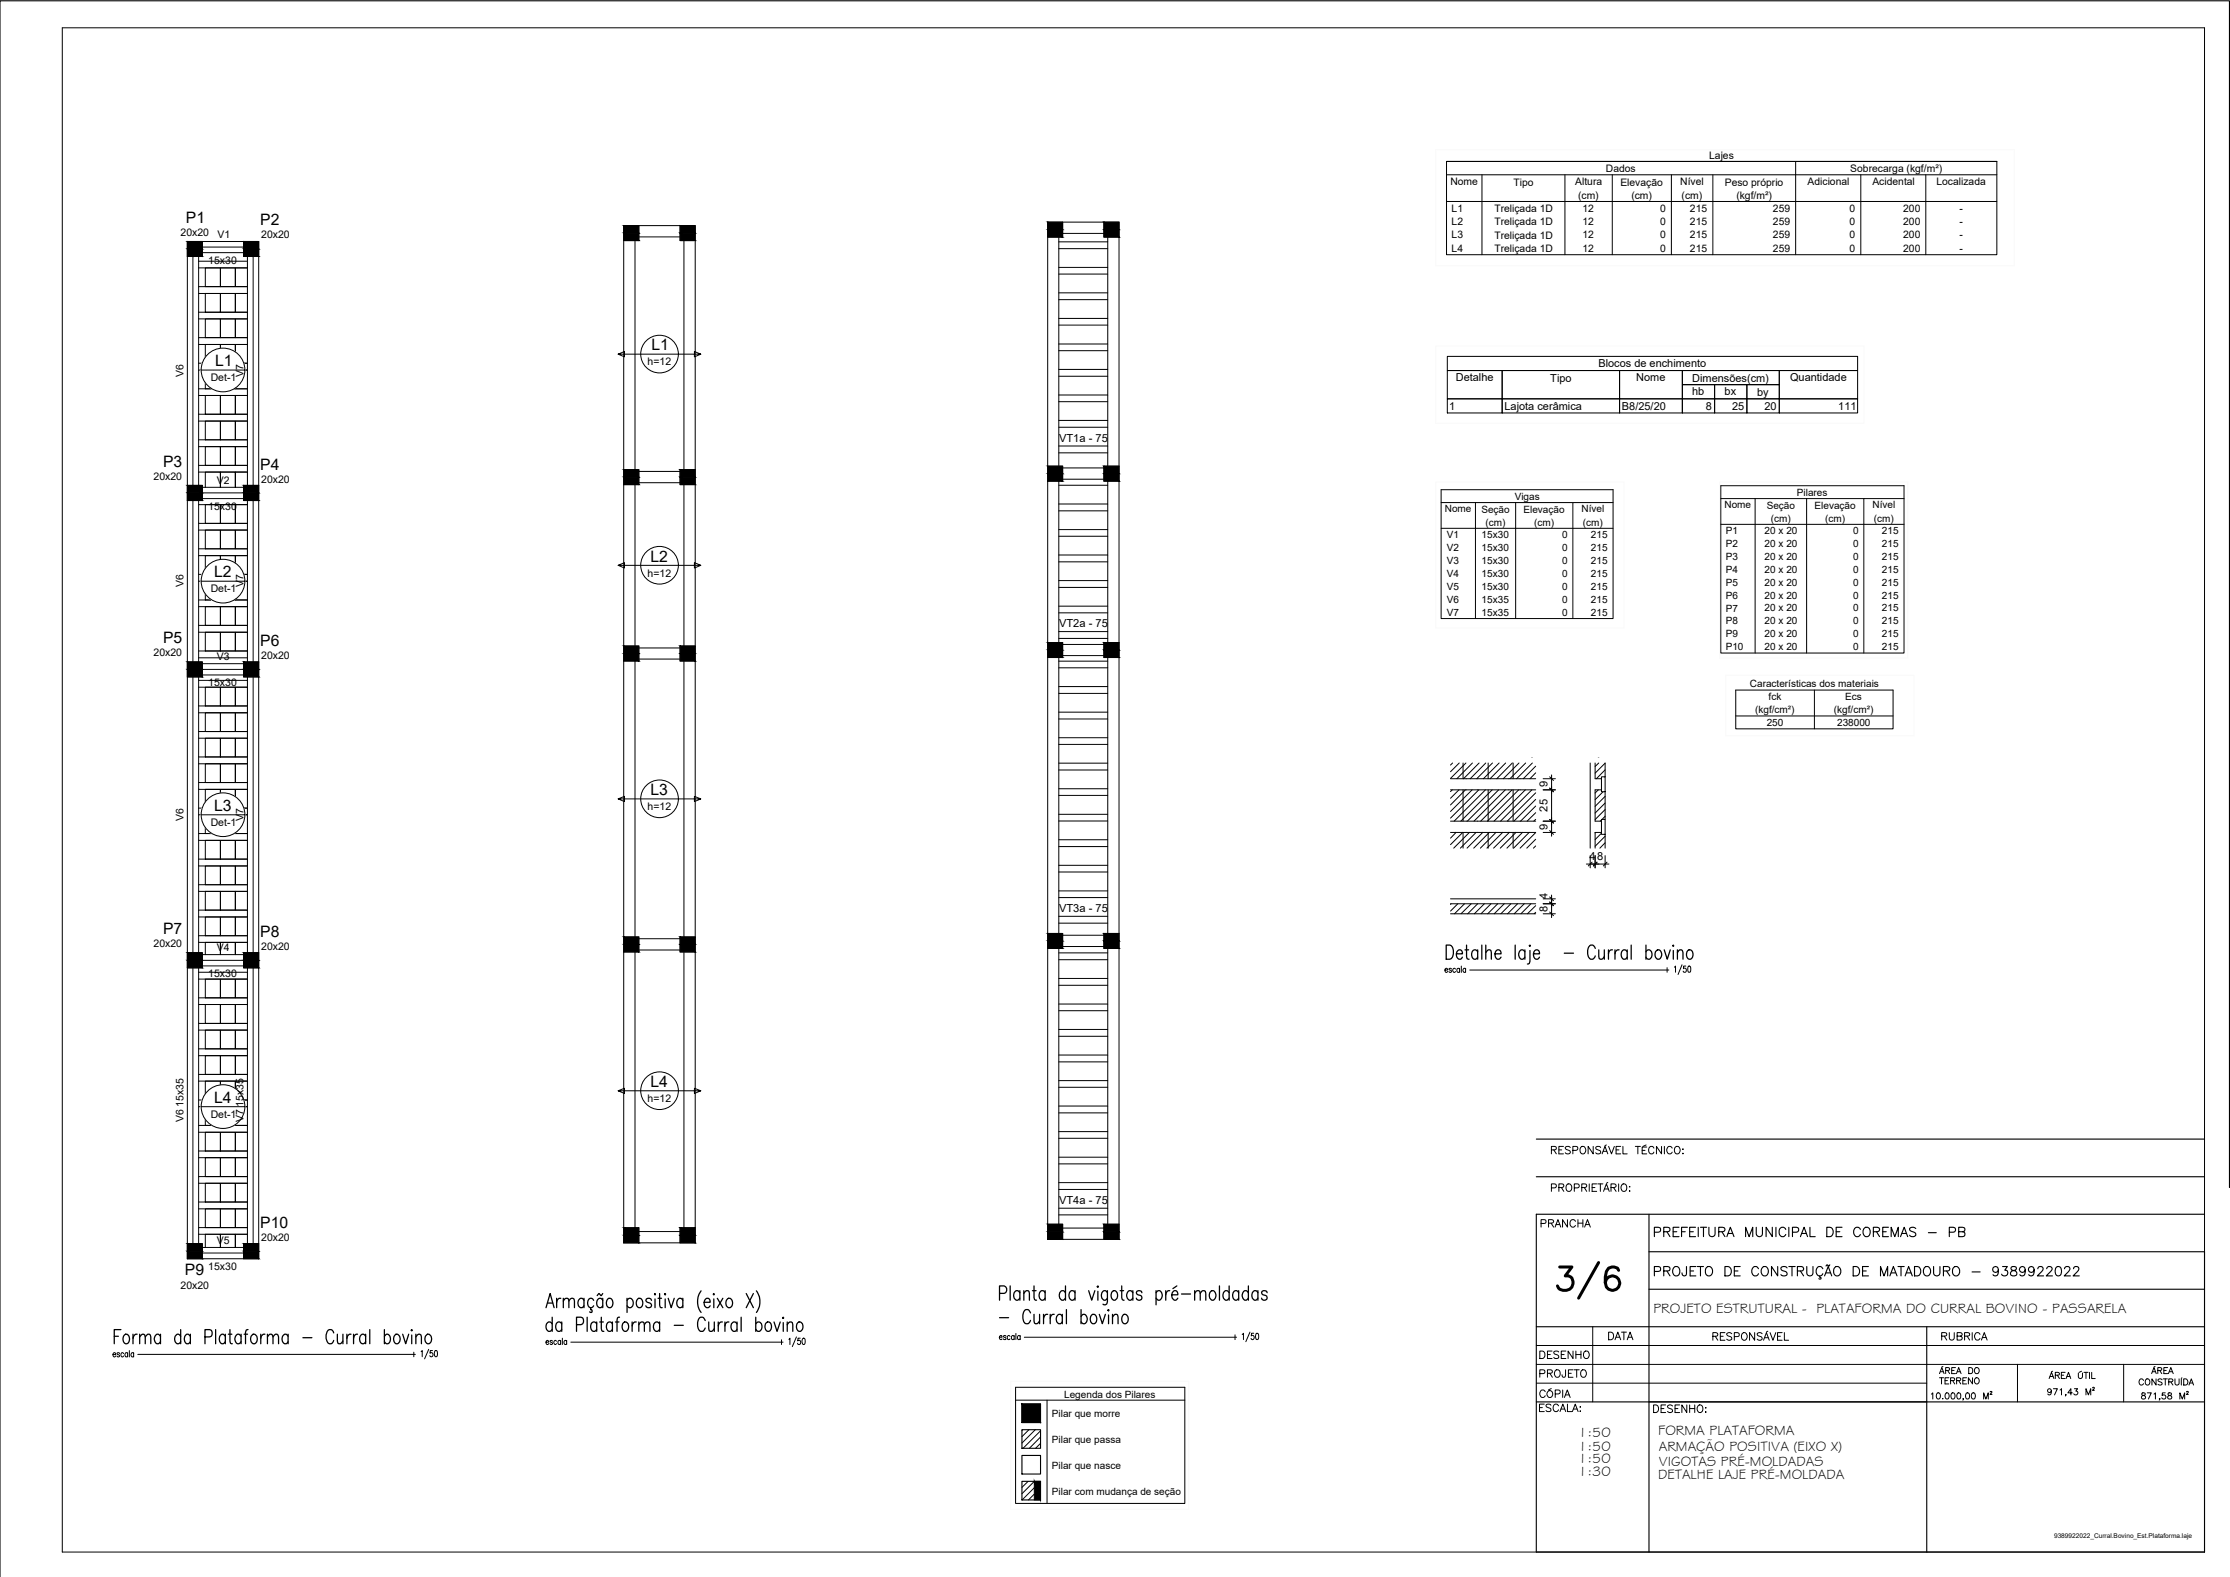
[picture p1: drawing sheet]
<svg xmlns="http://www.w3.org/2000/svg" width="594mm" height="420mm" viewBox="0 0 594 420" stroke-linecap="round" stroke-linejoin="round" font-family="sans-serif">
<defs><g id="words">
<text font-size="14.6" x="413.8" y="347.1">3/6</text>
<text font-size="5.7" x="439.6" y="330.6">PREFEITURA MUNICIPAL DE COREMAS - PB</text>
<g font-size="5.3">
<text x="516.1" y="358.4">RUBRICA</text>
<text x="408.9" y="368.3">PROJETO</text>
</g>
<g font-size="4.9">
<text x="409.2" y="328.1">PRANCHA</text>
<text x="427.2" y="358.1">DATA</text>
<text x="408.9" y="363">DESENHO</text>
<text x="439.2" y="377.5">DESENHO:</text>
</g>
<g font-size="4.2">
<text x="49.5" y="59.3">P1</text>
<text x="69.3" y="60.1">P2</text>
<text x="173.6" y="93.3">L1</text>
<text x="57.3" y="97.6">L1</text>
<text x="43.4" y="124.3">P3</text>
<text x="69.3" y="125.1">P4</text>
<text x="173.3" y="149.6">L2</text>
<text x="57" y="153.8">L2</text>
<text x="43.4" y="171.3">P5</text>
<text x="69.3" y="172">P6</text>
<text x="388" y="201">Detalhe 1 (esc. 1:30)</text>
<text x="173.3" y="211.8">L3</text>
<text x="57" y="216">L3</text>
<text x="43.4" y="248.8">P7</text>
<text x="69.3" y="249.6">P8</text>
<text x="57" y="293.8">L4</text>
<text x="173.3" y="289.6">L4</text>
<text x="69.3" y="327.1">P10</text>
<text x="49.3" y="339.8">P9</text>
</g>
<g font-size="3.7">
<text x="440.5" y="349.7">PROJETO ESTRUTURAL - PLATAFORMA DO CURRAL BOVINO - PASSARELA</text>
<text x="420.5" y="382.8">1:50</text>
<text x="441.7" y="382.3">FORMA PLATAFORMA</text>
<text x="420.5" y="386.5">1:50</text>
<text x="420.5" y="389.9">1:50</text>
<text x="441.9" y="386.6">ARMAÇÃO POSITIVA (EIXO X)</text>
<text x="420.5" y="393.4">1:30</text>
<text x="441.7" y="394">DETALHE LAJE PRÉ-MOLDADA</text>
<text x="441.9" y="390.5">VIGOTAS PRÉ-MOLDADAS</text>
</g>
<g font-size="3">
<text x="282.2" y="117.7">VT1a - 75</text>
<text x="282.2" y="167.2">VT2a - 75</text>
<text x="412.3" y="209.8" transform="rotate(-90 412.3 209.8)">9</text>
<text x="412.3" y="221.1" transform="rotate(-90 412.3 221.1)">9</text>
<text x="412.3" y="216.2" transform="rotate(-90 412.3 216.2)">25</text>
<text x="423.5" y="229.2">4</text>
<text x="425.5" y="229.1">8</text>
<text x="412.3" y="239.6" transform="rotate(-90 412.3 239.6)">4</text>
<text x="282.2" y="243">VT3a - 75</text>
<text x="412.3" y="243" transform="rotate(-90 412.3 243)">8</text>
<text x="282.2" y="320.8">VT4a - 75</text>
</g>
<g font-size="2.9">
<text x="387.8" y="101.6">Detalhe</text>
<text x="413" y="101.8">Tipo</text>
<text x="425.8" y="97.8">Blocos de enchimento</text>
<text x="435.9" y="101.6">Nome</text>
<text x="450.8" y="101.7">Dimensões(cm)</text>
<text x="476.9" y="101.5">Quantidade</text>
<text x="450.8" y="105.4">hb</text>
<text x="459.4" y="105.4">bx</text>
<text x="468.1" y="105.5">by</text>
<text x="386.1" y="109.2">1</text>
<text x="400.8" y="109.3">Lajota cerâmica</text>
<text x="432.1" y="109.1">B8/25/20</text>
<text x="454.4" y="109.1">8</text>
<text x="461.4" y="109.1">25</text>
<text x="470.1" y="109.1">20</text>
<text x="489.7" y="109.2">111</text>
</g>
<g font-size="2.8">
<text x="427.8" y="45.8">Dados</text>
<text x="455.3" y="42.3">Lajes</text>
<text x="492.9" y="45.8">Sobrecarga (kgf/m²)</text>
<text x="386.4" y="49.3">Nome</text>
<text x="403.2" y="49.4">Tipo</text>
<text x="419.7" y="49.3">Altura</text>
<text x="420.4" y="53">(cm)</text>
<text x="431.7" y="49.4">Elevação</text>
<text x="434.6" y="53">(cm)</text>
<text x="447.6" y="49.3">Nível</text>
<text x="448" y="53">(cm)</text>
<text x="459.5" y="49.4">Peso próprio</text>
<text x="462.6" y="53">(kgf/m²)</text>
<text x="481.5" y="49.3">Adicional</text>
<text x="498.8" y="49.3">Acidental</text>
<text x="515.9" y="49.3">Localizada</text>
<text x="386.7" y="56.4">L1</text>
<text x="386.7" y="60">L2</text>
<text x="398.1" y="56.6">Treliçada 1D</text>
<text x="421.6" y="56.4">12</text>
<text x="421.6" y="60">12</text>
<text x="442.3" y="56.4">0</text>
<text x="442.3" y="59.9">0</text>
<text x="450.2" y="56.4">215</text>
<text x="450.2" y="59.9">215</text>
<text x="472.3" y="56.4">259</text>
<text x="472.3" y="59.9">259</text>
<text x="492.7" y="56.4">0</text>
<text x="492.7" y="59.9">0</text>
<text x="507" y="56.4">200</text>
<text x="507" y="59.9">200</text>
<text x="522.1" y="56.4">-</text>
<text x="522.1" y="60">-</text>
<text x="48.1" y="62.8">20x20</text>
<text x="58" y="63.3">V1</text>
<text x="69.6" y="63.5">20x20</text>
<text x="386.7" y="63.5">L3</text>
<text x="398.1" y="60.1">Treliçada 1D</text>
<text x="398.1" y="63.6">Treliçada 1D</text>
<text x="421.6" y="63.5">12</text>
<text x="442.3" y="63.5">0</text>
<text x="450.2" y="63.5">215</text>
<text x="472.3" y="63.5">259</text>
<text x="492.7" y="63.5">0</text>
<text x="507" y="63.5">200</text>
<text x="522.1" y="63.5">-</text>
<text x="55.5" y="70.3">15x30</text>
<text x="386.7" y="67.1">L4</text>
<text x="398.1" y="67.2">Treliçada 1D</text>
<text x="421.6" y="67.1">12</text>
<text x="442.3" y="67.1">0</text>
<text x="450.2" y="67.1">215</text>
<text x="472.3" y="67.1">259</text>
<text x="492.7" y="67.1">0</text>
<text x="507" y="67.1">200</text>
<text x="522.1" y="67.1">-</text>
<text x="48.9" y="100.5" transform="rotate(-90 48.9 100.5)">V6</text>
<text x="56.1" y="101.6">Det-1</text>
<text x="64.9" y="100.5" transform="rotate(-90 64.9 100.5)">V7</text>
<text x="172.5" y="97.4">h=12</text>
<text x="40.9" y="127.8">20x20</text>
<text x="57.7" y="128.8">V2</text>
<text x="69.6" y="128.6">20x20</text>
<text x="55.5" y="135.8">15x30</text>
<text x="172.5" y="153.6">h=12</text>
<text x="48.9" y="156.5" transform="rotate(-90 48.9 156.5)">V6</text>
<text x="56.1" y="157.8">Det-1</text>
<text x="64.9" y="156.5" transform="rotate(-90 64.9 156.5)">V7</text>
<text x="40.9" y="174.8">20x20</text>
<text x="57.7" y="175.8">V3</text>
<text x="69.6" y="175.6">20x20</text>
<text x="55.5" y="182.8">15x30</text>
<text x="172.5" y="215.9">h=12</text>
<text x="48.9" y="218.7" transform="rotate(-90 48.9 218.7)">V6</text>
<text x="56.1" y="220">Det-1</text>
<text x="64.9" y="218.7" transform="rotate(-90 64.9 218.7)">V7</text>
<text x="40.9" y="252.3">20x20</text>
<text x="57.7" y="253.4">V4</text>
<text x="69.6" y="253.1">20x20</text>
<text x="55.5" y="260.3">15x30</text>
<text x="172.5" y="293.6">h=12</text>
<text x="48.9" y="298.9" transform="rotate(-90 48.9 298.9)">V6</text>
<text x="48.9" y="294.9" transform="rotate(-90 48.9 294.9)">15x35</text>
<text x="56.1" y="297.8">Det-1</text>
<text x="64.9" y="298.9" transform="rotate(-90 64.9 298.9)">V7</text>
<text x="64.9" y="294.9" transform="rotate(-90 64.9 294.9)">15x35</text>
<text x="57.7" y="331.3">V5</text>
<text x="69.6" y="330.6">20x20</text>
<text x="55.5" y="338.3">15x30</text>
<text x="48.1" y="343.3">20x20</text>
</g>
<g font-size="2.7">
<text x="384.9" y="136.5">Nome</text>
<text x="394.6" y="136.7">Seção</text>
<text x="403.5" y="133.2">Vigas</text>
<text x="405.8" y="136.7">Elevação</text>
<text x="421.3" y="136.5">Nível</text>
<text x="459.4" y="135.5">Nome</text>
<text x="470.7" y="135.6">Seção</text>
<text x="478.7" y="132">Pilares</text>
<text x="483.4" y="135.6">Elevação</text>
<text x="498.9" y="135.5">Nível</text>
<text x="385.4" y="143.4">V1</text>
<text x="394.7" y="143.4">15x30</text>
<text x="395.7" y="140.1">(cm)</text>
<text x="408.7" y="140.1">(cm)</text>
<text x="416.1" y="143.4">0</text>
<text x="421.7" y="140.1">(cm)</text>
<text x="423.8" y="143.4">215</text>
<text x="459.7" y="142.4">P1</text>
<text x="470.1" y="142.3">20 x 20</text>
<text x="471.7" y="139">(cm)</text>
<text x="486.2" y="139">(cm)</text>
<text x="493.6" y="142.3">0</text>
<text x="499.2" y="139">(cm)</text>
<text x="501.4" y="142.3">215</text>
<text x="385.4" y="146.9">V2</text>
<text x="394.7" y="146.9">15x30</text>
<text x="416.1" y="146.9">0</text>
<text x="423.8" y="146.9">215</text>
<text x="459.7" y="145.8">P2</text>
<text x="459.7" y="149.2">P3</text>
<text x="470.1" y="145.8">20 x 20</text>
<text x="470.1" y="149.2">20 x 20</text>
<text x="493.6" y="145.8">0</text>
<text x="493.6" y="149.2">0</text>
<text x="501.4" y="145.8">215</text>
<text x="501.4" y="149.2">215</text>
<text x="385.4" y="150.3">V3</text>
<text x="385.4" y="153.8">V4</text>
<text x="394.7" y="150.3">15x30</text>
<text x="394.7" y="153.7">15x30</text>
<text x="416.1" y="150.3">0</text>
<text x="416.1" y="153.7">0</text>
<text x="423.8" y="150.3">215</text>
<text x="423.8" y="153.7">215</text>
<text x="459.7" y="152.7">P4</text>
<text x="470.1" y="152.6">20 x 20</text>
<text x="493.6" y="152.6">0</text>
<text x="501.4" y="152.6">215</text>
<text x="385.4" y="157.1">V5</text>
<text x="385.4" y="160.6">V6</text>
<text x="394.7" y="157.1">15x30</text>
<text x="394.7" y="160.6">15x35</text>
<text x="416.1" y="157.1">0</text>
<text x="416.1" y="160.6">0</text>
<text x="423.8" y="157.1">215</text>
<text x="423.8" y="160.6">215</text>
<text x="459.7" y="156">P5</text>
<text x="459.7" y="159.5">P6</text>
<text x="470.1" y="156">20 x 20</text>
<text x="470.1" y="159.5">20 x 20</text>
<text x="493.6" y="156">0</text>
<text x="493.6" y="159.5">0</text>
<text x="501.4" y="156">215</text>
<text x="501.4" y="159.5">215</text>
<text x="385.4" y="164">V7</text>
<text x="394.7" y="164">15x35</text>
<text x="416.1" y="164">0</text>
<text x="423.8" y="164">215</text>
<text x="459.7" y="162.9">P7</text>
<text x="459.7" y="166.3">P8</text>
<text x="470.1" y="162.9">20 x 20</text>
<text x="470.1" y="166.3">20 x 20</text>
<text x="493.6" y="162.9">0</text>
<text x="493.6" y="166.3">0</text>
<text x="501.4" y="162.9">215</text>
<text x="501.4" y="166.3">215</text>
<text x="459.7" y="169.8">P9</text>
<text x="459.7" y="173.2">P10</text>
<text x="470.1" y="169.8">20 x 20</text>
<text x="470.1" y="173.2">20 x 20</text>
<text x="493.6" y="169.8">0</text>
<text x="493.6" y="173.2">0</text>
<text x="501.4" y="169.8">215</text>
<text x="501.4" y="173.2">215</text>
<text x="466.2" y="183">Características dos materiais</text>
<text x="467.6" y="190">(kgf/cm²)</text>
<text x="471.2" y="186.5">fck</text>
<text x="488.6" y="190">(kgf/cm²)</text>
<text x="491.6" y="186.5">Ecs</text>
<text x="470.7" y="193.4">250</text>
<text x="489.4" y="193.4">238000</text>
<text x="280.2" y="377.5">Pilar que morre</text>
<text x="283.5" y="372.4">Legenda dos Pilares</text>
<text x="280.2" y="384.4">Pilar que passa</text>
<text x="280.2" y="391.3">Pilar que nasce</text>
<text x="280.2" y="398.2">Pilar com mudança de seção</text>
</g>
<text font-size="1.7" x="547.2" y="409.7">9389922022_Curral.Bovino_Est.Plataforma.laje</text>
</g></defs>
<!-- layer: FO-Hachuras dos pilares -->
<g fill="#000" stroke="#000" stroke-width=".27">
<path d="M279.1 59.2l4 2v-2zM279.1 59.2l4 2h-4z"/>
<path d="M294.1 59.2l4 2v-2zM294.1 59.2l4 2h-4z"/>
<path d="M49.9 64.3l4 2v-2zM49.9 64.3l4 2h-4z"/>
<path d="M49.9 66.3l4 2v-2zM49.9 66.3l4 2h-4z"/>
<path d="M64.9 64.3l4 2v-2zM64.9 64.3l4 2h-4z"/>
<path d="M64.9 66.3l4 2v-2zM64.9 66.3l4 2h-4z"/>
<path d="M166.2 60.1l4 2v-2zM166.2 60.1l4 2h-4z"/>
<path d="M166.2 62.1l4 2v-2zM166.2 62.1l4 2h-4z"/>
<path d="M181.2 60.1l4 2v-2zM181.2 60.1l4 2h-4z"/>
<path d="M181.2 62.1l4 2v-2zM181.2 62.1l4 2h-4z"/>
<path d="M279.1 61.2l4 2v-2zM279.1 61.2l4 2h-4z"/>
<path d="M294.1 61.2l4 2v-2zM294.1 61.2l4 2h-4z"/>
<path d="M49.9 129.3l4 2v-2zM49.9 129.3l4 2h-4z"/>
<path d="M49.9 131.3l4 2.1v-2.1zM49.9 131.3l4 2.1h-4z"/>
<path d="M64.9 129.3l4 2v-2zM64.9 129.3l4 2h-4z"/>
<path d="M64.9 131.3l4 2.1v-2.1zM64.9 131.3l4 2.1h-4z"/>
<path d="M166.2 125.1l4 2v-2zM166.2 125.1l4 2h-4z"/>
<path d="M166.2 127.1l4 2v-2zM166.2 127.1l4 2h-4z"/>
<path d="M181.2 125.1l4 2v-2zM181.2 125.1l4 2h-4z"/>
<path d="M181.2 127.1l4 2v-2zM181.2 127.1l4 2h-4z"/>
<path d="M279.1 124.2l4 2v-2zM279.1 124.2l4 2h-4z"/>
<path d="M279.1 126.2l4 2v-2zM279.1 126.2l4 2h-4z"/>
<path d="M294.1 124.2l4 2v-2zM294.1 124.2l4 2h-4z"/>
<path d="M294.1 126.2l4 2v-2zM294.1 126.2l4 2h-4z"/>
<path d="M49.9 176.4l4 2v-2zM49.9 176.4l4 2h-4z"/>
<path d="M49.9 178.4l4 1.9v-1.9zM49.9 178.4l4 1.9h-4z"/>
<path d="M64.9 176.4l4 2v-2zM64.9 176.4l4 2h-4z"/>
<path d="M64.9 178.4l4 1.9v-1.9zM64.9 178.4l4 1.9h-4z"/>
<path d="M166.2 172.1l4 2v-2zM166.2 172.1l4 2h-4z"/>
<path d="M166.2 174.1l4 2v-2zM166.2 174.1l4 2h-4z"/>
<path d="M181.2 172.1l4 2v-2zM181.2 172.1l4 2h-4z"/>
<path d="M181.2 174.1l4 2v-2zM181.2 174.1l4 2h-4z"/>
<path d="M279.1 171.2l4 2v-2zM279.1 171.2l4 2h-4z"/>
<path d="M279.1 173.2l4 2v-2zM279.1 173.2l4 2h-4z"/>
<path d="M294.1 171.2l4 2v-2zM294.1 171.2l4 2h-4z"/>
<path d="M294.1 173.2l4 2v-2zM294.1 173.2l4 2h-4z"/>
<path d="M49.9 253.8l4 2.1v-2.1zM49.9 253.8l4 2.1h-4z"/>
<path d="M49.9 255.9l4 2v-2zM49.9 255.9l4 2h-4z"/>
<path d="M64.9 253.8l4 2.1v-2.1zM64.9 253.8l4 2.1h-4z"/>
<path d="M64.9 255.9l4 2v-2zM64.9 255.9l4 2h-4z"/>
<path d="M166.2 249.6l4 2v-2zM166.2 249.6l4 2h-4z"/>
<path d="M166.2 251.6l4 2v-2zM166.2 251.6l4 2h-4z"/>
<path d="M181.2 249.6l4 2v-2zM181.2 249.6l4 2h-4z"/>
<path d="M181.2 251.6l4 2v-2zM181.2 251.6l4 2h-4z"/>
<path d="M279.1 248.7l4 2v-2zM279.1 248.7l4 2h-4z"/>
<path d="M279.1 250.7l4 2v-2zM279.1 250.7l4 2h-4z"/>
<path d="M294.1 248.7l4 2v-2zM294.1 248.7l4 2h-4z"/>
<path d="M294.1 250.7l4 2v-2zM294.1 250.7l4 2h-4z"/>
<path d="M49.9 331.3l4 2.1v-2.1zM49.9 331.3l4 2.1h-4z"/>
<path d="M49.9 333.4l4 2v-2zM49.9 333.4l4 2h-4z"/>
<path d="M64.9 331.3l4 2.1v-2.1zM64.9 331.3l4 2.1h-4z"/>
<path d="M64.9 333.4l4 2v-2zM64.9 333.4l4 2h-4z"/>
<path d="M166.2 327.1l4 2v-2zM166.2 327.1l4 2h-4z"/>
<path d="M166.2 329.1l4 2v-2zM166.2 329.1l4 2h-4z"/>
<path d="M181.2 327.1l4 2v-2zM181.2 327.1l4 2h-4z"/>
<path d="M181.2 329.1l4 2v-2zM181.2 329.1l4 2h-4z"/>
<path d="M279.1 326.2l4 2v-2zM279.1 326.2l4 2h-4z"/>
<path d="M279.1 328.2l4 2v-2zM279.1 328.2l4 2h-4z"/>
<path d="M294.1 326.2l4 2v-2zM294.1 326.2l4 2h-4z"/>
<path d="M294.1 328.2l4 2v-2zM294.1 328.2l4 2h-4z"/>
<path d="M272.2 374.1l5 4.9v-4.9zM272.2 374.1l5 4.9h-5z"/>
<path d="M275.5 394.7l1.7 4.9v-4.9zM275.5 394.7l1.7 4.9h-1.7z"/>
</g>
<!-- layer: FO-Eixos -->
<g fill="none" stroke="#000" stroke-width=".27">
<path d="M51.4 68.3v61M53.9 65.8h11M54.7 78.2h4v5h-4zM54.7 71.4h4v5h-4zM58.7 78.2h4v5h-4zM58.7 71.4h4v5h-4zM65.9 78.2h-3.2v5h3.2M65.9 71.4h-3.2v5h3.2M67.4 68.3v61M54.7 98.6h4v5h-4zM54.7 91.8h4v5h-4zM54.7 85h4v5h-4z"/>
<path d="M58.7 98.6h4v5h-4zM58.7 91.8h4v5h-4zM58.7 85h4v5h-4zM65.9 98.6h-3.2v5h3.2M65.9 91.8h-3.2v5h3.2M65.9 85h-3.2v5h3.2M54.7 119h4v5h-4zM54.7 112.2h4v5h-4zM54.7 105.4h4v5h-4zM58.7 119h4v5h-4zM58.7 112.2h4v5h-4zM58.7 105.4h4v5h-4z"/>
<path d="M65.9 119h-3.2v5h3.2M65.9 112.2h-3.2v5h3.2M65.9 105.4h-3.2v5h3.2M51.4 133.4v43M53.9 131.3h11M54.7 134.5h4v4.9h-4zM58.7 134.5h4v4.9h-4zM65.9 134.5h-3.2v4.9h3.2M65.9 125.8h-3.2v4v-4h-4v4v-4h-4v4M67.4 133.4v43M54.7 154.9h4v5h-4zM54.7 148h4v5h-4z"/>
<path d="M54.7 141.2h4v5h-4zM58.7 154.9h4v5h-4zM58.7 148h4v5h-4zM58.7 141.2h4v5h-4zM65.9 154.9h-3.2v5h3.2M65.9 148h-3.2v5h3.2M65.9 141.2h-3.2v5h3.2M53.9 178.4h11M54.7 168.4h4v5h-4zM54.7 161.6h4v5h-4zM58.7 168.4h4v5h-4zM58.7 161.6h4v5h-4z"/>
<path d="M65.9 168.4h-3.2v5h3.2M65.9 161.6h-3.2v5h3.2M51.4 180.3v73.5M54.7 196.7h4v5h-4zM54.7 189.9h4v5h-4zM54.7 183.1h4v5h-4zM58.7 196.7h4v5h-4zM58.7 189.9h4v5h-4zM58.7 183.1h4v5h-4zM65.9 196.7h-3.2v5h3.2M65.9 189.9h-3.2v5h3.2M65.9 183.1h-3.2v5h3.2"/>
<path d="M67.4 180.3v73.5M54.7 217.1h4v5h-4zM54.7 210.3h4v5h-4zM54.7 203.5h4v5h-4zM58.7 217.1h4v5h-4zM58.7 210.3h4v5h-4zM58.7 203.5h4v5h-4zM65.9 217.1h-3.2v5h3.2M65.9 210.3h-3.2v5h3.2M65.9 203.5h-3.2v5h3.2M389.8 203.3v4.2M389.8 210.4v8.4"/>
<path d="M396.5 203.3v4.2M396.5 210.4v8.4M403.1 203.3v4.2M403.1 210.4v8.4M54.7 237.5h4v5h-4zM54.7 230.7h4v5h-4zM54.7 223.9h4v5h-4zM58.7 237.5h4v5h-4zM58.7 230.7h4v5h-4zM58.7 223.9h4v5h-4zM65.9 237.5h-3.2v5h3.2M65.9 230.7h-3.2v5h3.2"/>
<path d="M65.9 223.9h-3.2v5h3.2M389.8 221.8v4.2M396.5 221.8v4.2M403.1 221.8v4.2M51.4 257.9v73.4M53.9 255.9h11M54.7 244.3h4v5h-4zM58.7 244.3h4v5h-4zM65.9 251.1h-3.2v3.2v-3.2h-4v3.2v-3.2h-4v3.2M65.9 244.3h-3.2v5h3.2M67.4 257.9v73.4M54.7 274.4h4v5h-4z"/>
<path d="M54.7 267.6h4v5.1h-4zM54.7 260.9h4v5h-4zM58.7 274.4h4v5h-4zM58.7 267.6h4v5.1h-4zM58.7 260.9h4v5h-4zM65.9 274.4h-3.2v5h3.2M65.9 267.6h-3.2v5.1h3.2M65.9 260.9h-3.2v5h3.2M54.7 294.9h4v4.9h-4zM54.7 288h4v5.1h-4zM54.7 281.3h4v5h-4zM58.7 294.9h4v4.9h-4z"/>
<path d="M58.7 288h4v5.1h-4zM58.7 281.3h4v5h-4zM65.9 294.9h-3.2v4.9h3.2M65.9 288h-3.2v5.1h3.2M65.9 281.3h-3.2v5h3.2M54.7 315.3h4v5h-4zM54.7 308.4h4v5.1h-4zM54.7 301.7h4v5h-4zM58.7 315.3h4v5h-4zM58.7 308.4h4v5.1h-4zM58.7 301.7h4v5h-4zM65.9 315.3h-3.2v5h3.2"/>
<path d="M65.9 308.4h-3.2v5.1h3.2M65.9 301.7h-3.2v5h3.2M53.9 333.8h11M54.7 322.1h4v5h-4zM58.7 322.1h4v5h-4zM65.9 328.8h-3.2v3.6v-3.6h-4v3.6v-3.6h-4v3.6M65.9 322.1h-3.2v5h3.2"/>
</g>
<!-- layer: FO-Hachuras das lajes -->
<g fill="none" stroke="#000" stroke-width=".27">
<path d="M52.9 78.2h13M52.9 76.4h13M52.9 71.4h13M52.9 69.6h13M282.1 79.8h13M282.1 78h13M282.1 73h13M282.1 71.2h13M282.1 66.3h13M282.1 64.4h13M52.9 98.6h13M52.9 96.8h13"/>
<path d="M52.9 91.8h13M52.9 90h13M52.9 85h13M52.9 83.2h13M282.1 98.4h13M282.1 93.4h13M282.1 91.7h13M282.1 86.6h13M282.1 84.8h13M52.9 119h13M52.9 117.2h13M52.9 112.2h13"/>
<path d="M52.9 110.4h13M52.9 105.4h13M52.9 103.6h13M282.1 118.8h13M282.1 113.8h13M282.1 112h13M282.1 107h13M282.1 105.2h13M282.1 100.2h13M52.9 139.4h13M52.9 134.5h13M52.9 125.8h13"/>
<path d="M52.9 124h13M282.1 120.7h13M282.1 136.1h13M282.1 134.3h13M282.1 129.3h13M52.9 159.9h13M52.9 154.9h13M52.9 153h13M52.9 148h13M52.9 146.2h13M52.9 141.2h13M282.1 156.5h13"/>
<path d="M282.1 154.7h13M282.1 149.7h13M282.1 147.9h13M282.1 142.9h13M282.1 141.1h13M52.9 175.3h13M52.9 173.4h13M52.9 168.4h13M52.9 166.6h13M52.9 161.6h13M282.1 170.1h13M282.1 168.3h13"/>
<path d="M282.1 163.3h13M282.1 161.5h13M282.1 177.9h13M282.1 176.1h13M52.9 196.7h13M52.9 194.9h13M52.9 189.9h13M52.9 188.1h13M52.9 183.1h13M52.9 181.3h13M282.1 198.3h13M282.1 196.6h13"/>
<path d="M282.1 191.6h13M282.1 189.7h13M282.1 184.7h13M282.1 182.9h13M52.9 217.1h13M52.9 215.3h13M52.9 210.3h13M52.9 208.5h13M52.9 203.5h13M52.9 201.7h13M282.1 218.7h13M282.1 217h13"/>
<path d="M282.1 211.9h13M282.1 210.1h13M282.1 205.1h13M282.1 203.3h13M386.9 210.4l-.5 .5M387 203.3l-.6 .5M388.7 210.4l-2.3 2.3M388.7 203.3l-2.3 2.3M390.4 210.4l-4 4.1M390.5 203.3l-4.1 4.1M392.2 210.4l-5.8 5.8M392.3 203.3l-4.2 4.2"/>
<path d="M394 210.4l-7.6 7.6M394 203.3l-4.1 4.2M395.7 210.4l-8.3 8.4M395.8 203.3l-4.1 4.2M397.5 210.4l-8.3 8.4M397.6 203.3l-4.2 4.2M399.2 210.4l-8.3 8.4M399.4 203.3l-4.2 4.2M401 210.4l-8.3 8.4M401.1 203.3l-4.1 4.2M402.8 210.4l-8.3 8.4M402.9 203.3l-4.2 4.2"/>
<path d="M404.6 210.4l-8.4 8.4M404.7 203.3l-4.2 4.2M406.4 210.4l-8.4 8.4M406.4 203.3l-4.1 4.2M408.1 210.4l-8.3 8.4M408.2 203.3l-4.2 4.2M409.1 204.1l-3.3 3.4M409.1 205.9l-1.5 1.6M409.1 211.2l-7.6 7.6M409.1 213l-5.8 5.8M409.1 214.8l-4 4M409.1 216.5l-2.3 2.3"/>
<path d="M409.1 218.3l-.5 .5M425.8 210.4l-.9 .9M425.9 203.3l-1 .9M426.6 218.5l-.3 .3M427.1 210.9l-2.2 2.2M427.6 203.3l-2.7 2.7M427.6 206.9l-.1 .1M427.6 212.2l-2.7 2.6M427.6 214l-2.7 2.6M427.6 215.7l-2.7 2.7M427.6 217.5l-.8 .8M427.6 205.1l-2.3 2.4"/>
<path d="M427.6 203.3v3.7M427.6 210.9v7.4M52.9 237.5h13M52.9 235.7h13M52.9 230.7h13M52.9 228.9h13M52.9 223.9h13M52.9 222.1h13M282.1 239.1h13M282.1 237.4h13M282.1 232.3h13M282.1 230.5h13"/>
<path d="M282.1 225.6h13M282.1 223.7h13M387.9 221.8l-1.5 1.5M389.7 221.8l-3.3 3.2M391.5 221.8l-4.2 4.2M393.2 221.8l-4.2 4.2M395 221.8l-4.2 4.2M396.7 221.8l-4.1 4.2M398.5 221.8l-4.1 4.2M400.3 221.8l-4.2 4.2M402.1 221.8l-4.2 4.2M403.9 221.8l-4.2 4.2"/>
<path d="M405.6 221.8l-4.2 4.2M407.4 221.8l-4.2 4.2M409.1 221.8l-4.1 4.2M409.1 223.6l-2.4 2.4M409.1 225.4l-.6 .6M425.1 221.8l-.2 .1M426.6 222l-1.7 1.7M427.6 222.8l-2.7 2.7M427.6 224.5l-1.4 1.5M427.6 222.3v3.7M52.9 259h13M52.9 251.1h13"/>
<path d="M52.9 249.3h13M52.9 244.3h13M52.9 242.5h13M282.1 246h13M282.1 244.1h13M282.1 255.7h13M282.1 253.9h13M386.4 243.5h22.7M386.6 240.8l-.2 .2M388.4 240.8l-2 1.9M390.1 240.8l-2.6 2.7M391.9 240.8l-2.7 2.7"/>
<path d="M393.7 240.8l-2.7 2.7M395.4 240.8l-2.6 2.7M397.2 240.8l-2.7 2.7M399 240.8l-2.7 2.7M400.7 240.8l-2.6 2.7M402.5 240.8l-2.7 2.7M404.3 240.8l-2.7 2.7M406.1 240.8l-2.7 2.7M407.8 240.8l-2.6 2.7M409.1 241.3l-2.2 2.2M409.1 243.1l-.4 .4M52.9 279.4h13"/>
<path d="M52.9 274.4h13M52.9 272.7h13M52.9 267.6h13M52.9 265.9h13M52.9 260.9h13M282.1 276.1h13M282.1 274.3h13M282.1 269.3h13M282.1 267.5h13M282.1 262.5h13M282.1 260.7h13M52.9 299.8h13"/>
<path d="M52.9 294.9h13M52.9 293.1h13M52.9 288h13M52.9 286.3h13M52.9 281.3h13M282.1 296.5h13M282.1 294.7h13M282.1 289.7h13M282.1 287.9h13M282.1 282.9h13M282.1 281.1h13M52.9 315.3h13"/>
<path d="M52.9 313.5h13M52.9 308.4h13M52.9 306.7h13M52.9 301.7h13M282.1 316.9h13M282.1 315.1h13M282.1 310.1h13M282.1 308.3h13M282.1 303.3h13M282.1 301.5h13M52.9 328.8h13M52.9 327.1h13"/>
<path d="M52.9 322.1h13M52.9 320.3h13M282.1 323.7h13M282.1 321.9h13"/>
</g>
<!-- layer: FO-Vigas -->
<g fill="none" stroke="#000" stroke-width=".27">
<path d="M283.1 59.2h11M49.9 68.3v61M52.9 68.3v61M53.9 67.3h11M53.9 64.3h11M65.9 68.3v61M68.9 68.3v61M166.2 64.1v61M169.2 64.1v61M170.2 63.1h11M170.2 60.1h11M182.2 64.1v61"/>
<path d="M185.2 64.1v61M279.1 63.2v61M282.1 63.2v61M283.1 62.2h11M295.1 63.2v61M298.1 63.2v61M49.9 133.4v43M52.9 133.4v43M53.9 132.8h11M53.9 129.8h11M65.9 133.4v43M68.9 133.4v43"/>
<path d="M166.2 129.1v43M169.2 129.1v43M170.2 128.6h11M170.2 125.6h11M182.2 129.1v43M185.2 129.1v43M279.1 128.2v43M282.1 128.2v43M283.1 127.7h11M283.1 124.7h11M295.1 128.2v43M298.1 128.2v43"/>
<path d="M53.9 179.8h11M53.9 176.8h11M166.2 176.1v73.5M169.2 176.1v73.5M170.2 175.6h11M170.2 172.6h11M182.2 176.1v73.5M185.2 176.1v73.5M279.1 175.2v73.5M282.1 175.2v73.5M283.1 174.7h11M283.1 171.7h11"/>
<path d="M295.1 175.2v73.5M298.1 175.2v73.5M49.9 180.3v73.5M52.9 180.3v73.5M65.9 180.3v73.5M68.9 180.3v73.5M49.9 257.9v73.4M52.9 257.9v73.4M53.9 257.3h11M53.9 254.3h11M65.9 257.9v73.4M68.9 257.9v73.4"/>
<path d="M166.2 253.6v73.5M169.2 253.6v73.5M170.2 253.1h11M170.2 250.1h11M182.2 253.6v73.5M185.2 253.6v73.5M279.1 252.7v73.5M282.1 252.7v73.5M283.1 252.2h11M283.1 249.2h11M295.1 252.7v73.5M298.1 252.7v73.5"/>
<path d="M53.9 335.4h11M53.9 332.4h11M170.2 331.1h11M170.2 328.1h11M283.1 330.2h11M283.1 327.2h11"/>
</g>
<!-- layer: FO-Pilares -->
<g fill="none" stroke="#000" stroke-width=".3">
<path d="M279.1 59.2h4v4h-4zM294.1 59.2h4v4h-4zM49.9 64.3h4v4h-4zM64.9 64.3h4v4h-4zM166.2 60.1h4v4h-4zM181.2 60.1h4v4h-4zM49.9 129.3h4v4.1h-4zM64.9 129.3h4v4.1h-4zM166.2 125.1h4v4h-4zM181.2 125.1h4v4h-4zM279.1 124.2h4v4h-4zM294.1 124.2h4v4h-4z"/>
<path d="M49.9 176.4h4v3.9h-4zM64.9 176.4h4v3.9h-4zM166.2 172.1h4v4h-4zM181.2 172.1h4v4h-4zM279.1 171.2h4v4h-4zM294.1 171.2h4v4h-4zM49.9 253.8h4v4.1h-4zM64.9 253.8h4v4.1h-4zM166.2 249.6h4v4h-4zM181.2 249.6h4v4h-4zM279.1 248.7h4v4h-4zM294.1 248.7h4v4h-4z"/>
<path d="M49.9 331.3h4v4.1h-4zM64.9 331.3h4v4.1h-4zM166.2 327.1h4v4h-4zM181.2 327.1h4v4h-4zM279.1 326.2h4v4h-4zM294.1 326.2h4v4h-4zM272.2 374.1h5v4.9h-5zM272.2 380.9h5v5h-5zM272.2 387.8h5v4.9h-5zM272.2 394.7h5v4.9h-5z"/>
</g>
<!-- layer: FO-Textos das lajes -->
<path d="M65.1 97.1l-5.7 1.5h5.8M65.1 153.3l-5.7 1.6h5.8M65.1 215.6l-5.7 1.5h5.8M65.1 293.3l-5.7 1.6h5.8" fill="none" stroke="#fff" stroke-width=".27"/>
<g fill="#fff" stroke="#fff" stroke-width=".27">
<path d="M59.4 98.6l5.7-1.5 .1 1.5z"/>
<path d="M59.4 154.9l5.7-1.6 .1 1.6z"/>
<path d="M59.4 217.1l5.7-1.5 .1 1.5z"/>
<path d="M59.4 294.9l5.7-1.6 .1 1.6z"/>
<path d="M53.6 98.6l.2 1.5 .6 1.4zM53.6 98.6l1.7 4.1-.9-1.2zM53.8 97.1l-.2 1.5 1.7 4.1zM53.8 97.1l2.7 6.5-1.2-.9zM54.4 95.7l-.6 1.4 2.7 6.5zM54.4 95.7l3.5 8.5-1.4-.6zM55.3 94.4l-.9 1.3 3.5 8.5zM55.3 94.4l4.1 10-1.5-.2zM55.3 94.4l4.1 10-2.9-10.9zM56.5 93.5l4.4 10.7-1.5 .2zM56.5 93.5l4.4 10.7-3-11.2zM57.9 93l4.4 10.6-1.4 .6zM57.9 93l4.4 10.6-2.9-10.8zM59.4 92.8l4.1 9.9-1.2 .9zM59.4 92.8l4.1 9.9-2.6-9.7zM60.9 93l3.6 8.5-1 1.2zM60.9 93l3.6 8.5-2.2-8zM62.3 93.5l2.8 6.6-.6 1.4zM62.3 93.5l2.8 6.6-1.6-5.7zM63.5 94.4l1.7 4.2-.1 1.5zM63.5 94.4l1.7 4.2-.7-2.9zM59.4 98.6h5.8l-.7-2.9zM59.4 98.6l5.7-1.5-.6-1.4z"/>
<path d="M53.6 154.9l.2 1.4 .6 1.4zM53.6 154.9l1.7 4.1-.9-1.3zM53.8 153.3l-.2 1.6 1.7 4.1zM53.8 153.3l2.7 6.6-1.2-.9zM54.4 151.9l-.6 1.4 2.7 6.6zM54.4 151.9l3.5 8.6-1.4-.6zM55.3 150.7l-.9 1.2 3.5 8.6zM55.3 150.7l4.1 10-1.5-.2zM55.3 150.7l4.1 10-2.9-10.9zM56.5 149.8l4.4 10.7-1.5 .2zM56.5 149.8l4.4 10.7-3-11.3zM57.9 149.2l4.4 10.7-1.4 .6zM57.9 149.2l4.4 10.7-2.9-10.9zM59.4 149l4.1 10-1.2 .9zM59.4 149l4.1 10-2.6-9.8zM60.9 149.2l3.6 8.5-1 1.3zM60.9 149.2l3.6 8.5-2.2-7.9zM62.3 149.8l2.8 6.5-.6 1.4zM62.3 149.8l2.8 6.5-1.6-5.6zM63.5 150.7l1.7 4.2-.1 1.4zM63.5 150.7l1.7 4.2-.7-3zM59.4 154.9h5.8l-.7-3zM59.4 154.9l5.7-1.6-.6-1.4z"/>
<path d="M53.6 217.1l.2 1.5 .6 1.4zM53.6 217.1l1.7 4.1-.9-1.2zM53.8 215.6l-.2 1.5 1.7 4.1zM53.8 215.6l2.7 6.6-1.2-1zM54.4 214.2l-.6 1.4 2.7 6.6zM54.4 214.2l3.5 8.5-1.4-.5zM55.3 213l-.9 1.2 3.5 8.5zM55.3 213l4.1 9.9-1.5-.2zM55.3 213l4.1 9.9-2.9-10.9zM56.5 212l4.4 10.7-1.5 .2zM56.5 212l4.4 10.7-3-11.2zM57.9 211.5l4.4 10.7-1.4 .5zM57.9 211.5l4.4 10.7-2.9-11zM59.4 211.2l4.1 10-1.2 1zM59.4 211.2l4.1 10-2.6-9.7zM60.9 211.5l3.6 8.5-1 1.2zM60.9 211.5l3.6 8.5-2.2-8zM62.3 212l2.8 6.6-.6 1.4zM62.3 212l2.8 6.6-1.6-5.6zM63.5 213l1.7 4.1-.1 1.5zM63.5 213l1.7 4.1-.7-2.9zM59.4 217.1h5.8l-.7-2.9zM59.4 217.1l5.7-1.5-.6-1.4z"/>
<path d="M53.6 294.9l.2 1.5 .6 1.4zM53.6 294.9l1.7 4.1-.9-1.2zM53.8 293.3l-.2 1.6 1.7 4.1zM53.8 293.3l2.7 6.6-1.2-.9zM54.4 291.9l-.6 1.4 2.7 6.6zM54.4 291.9l3.5 8.6-1.4-.6zM55.3 290.7l-.9 1.2 3.5 8.6zM55.3 290.7l4.1 10-1.5-.2zM55.3 290.7l4.1 10-2.9-10.9zM56.5 289.8l4.4 10.7-1.5 .2zM56.5 289.8l4.4 10.7-3-11.3zM57.9 289.2l4.4 10.7-1.4 .6zM57.9 289.2l4.4 10.7-2.9-10.9zM59.4 289l4.1 10-1.2 .9zM59.4 289l4.1 10-2.6-9.8zM60.9 289.2l3.6 8.6-1 1.2zM60.9 289.2l3.6 8.6-2.2-8zM62.3 289.8l2.8 6.6-.6 1.4zM62.3 289.8l2.8 6.6-1.6-5.7zM63.5 290.7l1.7 4.2-.1 1.5zM63.5 290.7l1.7 4.2-.7-3zM59.4 294.9h5.8l-.7-3zM59.4 294.9l5.7-1.6-.6-1.4z"/>
</g>
<g fill="none" stroke="#000" stroke-width=".27">
<path d="M53.6 98.6h11.6M53.6 154.9h11.6M53.6 217.1h11.6M386.4 207.5h22.7M386.4 210.4h22.7M386.4 218.8h22.7M423.6 203.3v22.7M424.9 203.3v4.2h1.7M426.6 218.3h1v4h-1zM426.6 207h1v3.9h-1zM426.6 210.4h-1.7v8.4h1.7M386.4 221.8h22.7"/>
<path d="M386.4 239.5h22.7M426.6 221.8h-1.7v4.2M386.4 240.8h22.7M53.6 294.9h11.6"/>
<circle cx="59.4" cy="98.6" r="5.8"/>
<circle cx="59.4" cy="154.8" r="5.8"/>
<circle cx="59.4" cy="217.1" r="5.8"/>
<circle cx="59.4" cy="294.8" r="5.8"/>
</g>
<!-- layer: DT-Textos -->
<g fill="none" stroke="#000" stroke-width=".27">
<path d="M164.7 94.4l1.7-.8v1.5l-1.7-.7h22l-1.7-.8v1.5l1.7-.7M164.7 150.6l1.7-.7v1.4l-1.7-.7h22l-1.7-.7v1.4l1.7-.7M164.7 212.9l1.7-.7v1.4l-1.7-.7h22l-1.7-.7v1.4l1.7-.7M164.7 290.6l1.7-.7v1.4l-1.7-.7h22l-1.7-.7v1.4l1.7-.7"/>
<circle cx="175.7" cy="94.3" r="5"/>
<circle cx="175.7" cy="150.6" r="5"/>
<circle cx="175.7" cy="212.8" r="5"/>
<circle cx="175.7" cy="290.6" r="5"/>
</g>
<!-- layer: FO-Textos das vigas -->
<g fill="none" stroke="#000" stroke-width=".27">
<path d="M385.4 43v24.9h146.6v-24.9M385.4 46.6h146.6M385.4 53.7h146.6M394.8 46.6v21.3M416.9 46.6v21.3M429.5 46.6v21.3M445.3 46.6v21.3M456.3 46.6v21.3M478.4 43v24.9M495.7 46.6v21.3M513 46.6v21.3M532 43h-146.6h146.6"/>
<path d="M385.6 95h109.3v3.7h-109.3zM385.6 98.7h14.6v7.6h-14.6zM400.2 98.7h31.3v7.6h-31.3zM431.5 98.7h16.7v7.6h-16.7zM448.2 98.7h25.8v3.8h-25.8zM474 98.7h20.9v7.6h-20.9zM385.6 106.3h14.6v3.7h-14.6zM400.2 106.3h31.3v3.7h-31.3zM431.5 106.3h16.7v3.7h-16.7zM448.2 102.5h8.6v3.8h-8.6zM448.2 106.3h8.6v3.7h-8.6zM456.8 102.5h8.6v3.8h-8.6z"/>
<path d="M456.8 106.3h8.6v3.7h-8.6zM465.4 102.5h8.6v3.8h-8.6zM465.4 106.3h8.6v3.7h-8.6zM474 106.3h20.9v3.7h-20.9zM383.9 130.5h45.8v34.3h-45.8zM383.9 133.9h45.8M393.1 133.9v30.9M403.8 133.9v30.9M419 133.9v30.9M383.9 140.8h45.8M462.4 183.9h41.9v10.3h-41.9zM462.4 190.8h41.9"/>
<path d="M483.4 183.9v10.3M270.6 369.6h45v31h-45zM270.6 373h45M278.9 373v27.6"/>
</g>
<!-- layer: FO-Textos dos pilares -->
<path d="M458.4 129.4h48.8v44.6h-48.8zM458.4 132.8h48.8M458.4 139.7h48.8M467.6 132.8v41.2M481.3 132.8v41.2M496.5 132.8v41.2" fill="none" stroke="#000" stroke-width=".27"/>
<!-- layer: FO-Hachuras dos pilares -->
<path d="M272.5 380.9l-.3 .2M273.9 394.7l-1.7 1.6M274.1 380.9l-1.9 1.9M275.5 394.7l-3.3 3.3M275.5 396.4l-3.2 3.2M275.5 398.1l-1.5 1.5M275.8 380.9l-3.6 3.6M277.2 381.2l-4.7 4.7M277.2 382.9l-3 3M277.2 384.6l-1.3 1.3" fill="none" stroke="#000" stroke-width=".27"/>
<!-- layer: FO-Cotas -->
<g fill="none" stroke="#000" stroke-width=".27">
<path d="M411.1 210.4h3.3M411.1 207.5h3.3M411.1 218.8h3.3M413.3 206.5v16.3M411.1 221.8h3.3M411.1 239.5h3.3M413.3 238.5v6M422.6 230.2h6M423.6 228v3.2M424.9 228v3.2M427.6 228v3.2M411.1 240.8h3.3"/>
<path d="M411.1 243.5h3.3"/>
</g>
<!-- layer: 0 -->
<path d="M412.8 210l1.1 .9M412.8 207l1.1 .9M412.8 218.3l1.1 1M412.8 221.3l1.1 1M412.8 239l1.1 1M424.1 229.7l-1 1M425.4 229.7l-.9 1M428.1 229.7l-1 1M412.8 240.3l1.1 1M412.8 243l1.1 1M537.5 363.5v10M565.7 363.5v10" fill="none" stroke="#000" stroke-width=".27"/>
<!-- layer: A_Prancha -->
<path d="M593.9 316.4v-316.2h-593.9v420" fill="none" stroke="#000" stroke-width=".3"/>
<g fill="none" stroke="#000" stroke-width=".27">
<path d="M16.6 7.4h570.7v406.1h-570.7zM384.9 258.4h.8l-.2-.3a.48 .48 0 0 0-.6 .4 .48 .48 0 0 0 .6 .5l.2-.2M386.7 258.2l-.3-.2-.4 .2 .6 .4v.4l-.4 .1-.2-.3M387.7 258.2l-.1-.1a.49 .49 0 0 0-.6 .4 .49 .49 0 0 0 .6 .5l.1-.2M388.8 258.2l-.1-.1a.48 .48 0 0 0-.6 .4 .48 .48 0 0 0 .6 .5l.1-.2M388.8 258v1.1M389.3 257.4v1.7M390.4 258.2l-.1-.1a.48 .48 0 0 0-.6 .4 .48 .48 0 0 0 .6 .5l.1-.2M390.4 258v1.1M391.5 258.4h53.1M444.1 257.8v1.2M446.1 257.7l.3-.3v1.6"/>
<path d="M448.1 257l-1.1 2.6M449.1 257.4h-.6v.7a.47 .47 0 0 1 .7 .1 .47 .47 0 0 1-.1 .6 .47 .47 0 0 1-.7-.1M449.8 257.5l.2-.1a1.04 1.04 0 0 1 .1 1.6h-.3l-.1-.3zM34.5 359.8v1.7M114.2 359.5l-1.1 2.5M115.2 359.8h-.6v.8a.48 .48 0 0 1 .6 0 .48 .48 0 0 1 0 .7 .48 .48 0 0 1-.7-.1M115.9 359.9l.3-.1a1.04 1.04 0 0 1-.1 1.7l-.4-.7zM145.5 357.6h.7l-.2-.4a.48 .48 0 0 0-.6 .5 .48 .48 0 0 0 .6 .4l.2-.1M147.2 357.3l-.3-.2-.4 .2 .6 .5v.3l-.3 .1-.3-.2M148.3 357.3l-.2-.1a.48 .48 0 0 0-.6 .5 .48 .48 0 0 0 .6 .4l.2-.1M149.4 357.3l-.2-.1a.48 .48 0 0 0-.6 .5 .48 .48 0 0 0 .6 .4l.2-.1M149.4 357.1v1.1"/>
<path d="M149.8 356.5v1.7M151 357.3l-.2-.1a.48 .48 0 0 0-.6 .5 .48 .48 0 0 0 .6 .4l.2-.1M151 357.1v1.1M152.1 357.6h56.5M208.2 357v1.2M210.1 356.8l.3-.3v1.7M212.2 356.2l-1.1 2.6M213.2 356.5h-.6l-.1 .8a.51 .51 0 0 1 .7 0 .51 .51 0 0 1 0 .7 .51 .51 0 0 1-.7 .1v-.2M213.9 356.6l.1-.1a.99 .99 0 0 1 0 1.7l-.3-.7zM266.2 356.3h.8l-.1-.4a.51 .51 0 0 0-.7 .5 .51 .51 0 0 0 .7 .5l.1-.2M268 356.1l-.2-.3-.4 .1v.3l.5 .2 .1 .3-.2 .2-.5-.2M269.1 356.1a.47 .47 0 0 0-.7-.1 .47 .47 0 0 0 0 .7l.2 .2 .5-.2"/>
<path d="M270.2 356.1a.47 .47 0 0 0-.7-.1 .47 .47 0 0 0 0 .7l.2 .2 .5-.2M270.2 355.8v1.1M270.6 355.3v1.6M271.8 356.1a.47 .47 0 0 0-.7-.1 .47 .47 0 0 0 0 .7l.3 .2 .4-.2M271.8 355.8v1.1M272.9 356.3h56.5M329 355.6v1.3M330.9 355.6l.4-.4v1.7M333 354.9l-1.1 2.6M334 355.2h-.6l-.1 .7a.5 .5 0 0 1 .7 .1 .5 .5 0 0 1 0 .7 .5 .5 0 0 1-.7 0v-.1M334.6 355.3l.3-.1a.99 .99 0 0 1 0 1.7l-.3-.1-.1-.6zM30.1 360.9h.7l-.1-.4a.5 .5 0 0 0-.6 .5 .5 .5 0 0 0 .6 .4l.1-.1"/>
<path d="M31.8 360.6l-.2-.2-.4 .2 .6 .5v.3l-.4 .1-.2-.2M32.9 360.6l-.1-.1a.5 .5 0 0 0-.6 .5 .5 .5 0 0 0 .6 .4l.1-.1M34 360.6l-.1-.1a.5 .5 0 0 0-.6 .5 .5 .5 0 0 0 .6 .4l.1-.1M34 360.4v1.1M35.6 360.6l-.1-.1a.5 .5 0 0 0-.6 .5 .5 .5 0 0 0 .6 .4l.1-.1M35.6 360.4v1.1M36.7 360.8h74M110.2 360.3v1.2M112.2 360.1l.3-.3v1.7"/>
</g>
<g fill="none" stroke="#000" stroke-width=".34">
<path d="M385.3 251.8h.9a2.31 2.31 0 0 1 0 3.8h-.9zM388 254.1h1.6a.79 .79 0 0 0-.5-1 .79 .79 0 0 0-1 .5 1.27 1.27 0 0 0 1 2l.5-.6M390.3 253.1h.9M390.7 251.8v3l.1 .6 .6 .2M393.7 253.6a.78 .78 0 0 0-.8-.6 .78 .78 0 0 0-.7 .6 1.28 1.28 0 0 0 .9 2l.6-.6M393.7 253.1v2.5M394.8 251.8v3.8M395.8 253.8l.7-.7 .7 .1 .1 2.4M395.8 251.8v3.8M398.3 254.1h1.6a.79 .79 0 0 0-.5-1 .79 .79 0 0 0-1 .5 1.28 1.28 0 0 0 .9 2l.6-.6M403.6 251.8v3.8M406.2 253.6l-.5-.5a1.26 1.26 0 0 0-1.1 1.2 1.26 1.26 0 0 0 1.1 1.3l.5-.6"/>
<path d="M406.2 253.1v2.5M407.6 251.8v.3l-.2-.1zM407.6 253.2v2.9l-.2 .6-.5 .1M408.5 254.1h1.6a.79 .79 0 0 0-.4-1 .79 .79 0 0 0-1.1 .5 1.28 1.28 0 0 0 1 2l.5-.6M416.7 254h2.5M425 252.7a.96 .96 0 0 0-1.5-.7 2.62 2.62 0 0 0 .3 3.6 1.03 1.03 0 0 0 1.2-.9M425.9 253.1l.1 2.3 .7 .2 .7-.8M427.4 253.1v2.5M428.5 253.1v2.5M429.6 253.1l-.7 .1-.4 .9M430.2 253.1v2.5M431.3 253.1a.99 .99 0 0 0-1.1 1"/>
<path d="M433.5 253.6l-.6-.5h-.4a1.53 1.53 0 0 0 0 2.5h.4l.6-.6M433.5 253.1v2.5M434.6 251.8v3.8M438.5 253.6a.78 .78 0 0 1 .7-.6 .78 .78 0 0 1 .8 .6 1.28 1.28 0 0 1-1 2l-.5-.6M438.5 251.8v3.8M441.3 253.2l.3-.1a1.26 1.26 0 0 1 1.1 1.2 1.26 1.26 0 0 1-1.1 1.3 1.51 1.51 0 0 1-.3-2.4zM443.4 253.1l.8 2.5 .8-2.5M445.8 251.8v.3zM445.8 253.2v2.4M446.9 253.8l.6-.7 .7 .1 .2 2.4M446.9 253.1v2.5M449.7 253.2a.76 .76 0 0 1 1.2 .4 1.28 1.28 0 0 1-.9 2 1.55 1.55 0 0 1-.3-2.4z"/>
<path d="M30.4 356h1.1M32.2 354.2h-1.8v3.8M33.1 355.7l.3-.2a1.29 1.29 0 0 1 1.1 1.2 1.29 1.29 0 0 1-1.1 1.3 1.56 1.56 0 0 1-.3-2.3zM35.4 355.5v2.5M36.5 355.5a1.06 1.06 0 0 0-1.1 1.1M37.2 356.2l.7-.7 .7 .2 .1 2.3M37.2 355.5v2.5M38.7 356.2l.7-.7 .6 .2 .2 2.3M42.8 356l-.6-.5a1.34 1.34 0 0 0-1.1 .9 1.34 1.34 0 0 0 .4 1.4l.7 .2 .6-.5M42.8 355.5v2.5M48.1 356l-.5-.5a1.29 1.29 0 0 0-1.1 1.2 1.29 1.29 0 0 0 1.1 1.3l.5-.5M48.1 354.2v3.8"/>
<path d="M50.7 356l-.5-.5a1.34 1.34 0 0 0-1.2 .9 1.34 1.34 0 0 0 .5 1.4l.7 .2 .5-.5M50.7 355.5v2.5M54.6 356.2h1.2a1.02 1.02 0 0 0 .7-1 1.02 1.02 0 0 0-.7-1h-1.2v3.8M57.4 354.2v3.8M60 356l-.5-.5a1.29 1.29 0 0 0-1.1 1.2 1.29 1.29 0 0 0 1.1 1.3l.5-.5M60 355.5v2.5M60.8 355.5h1M61.3 354.2v3.1l.1 .5 .5 .2M64.2 356l-.5-.5a1.34 1.34 0 0 0-1.2 .9 1.34 1.34 0 0 0 .5 1.4l.7 .2 .5-.5M64.2 355.5v2.5M65 355.5h1M66.1 354.2l-.5 .2-.2 .6v3"/>
<path d="M67.2 355.7l.2-.2a1.31 1.31 0 0 1 1.2 .9 1.31 1.31 0 0 1-.5 1.4l-.2 .2a1.29 1.29 0 0 1-1.2-.9 1.29 1.29 0 0 1 .5-1.4zM69.5 355.5v2.5M70.6 355.5a1.06 1.06 0 0 0-1.1 1.1M71.2 356.2l.7-.7 .7 .2 .1 2.3M71.2 355.5v2.5M72.7 356.2l.7-.7 .6 .2 .2 2.3M76.8 356l-.6-.5a1.31 1.31 0 0 0-1.1 .9 1.31 1.31 0 0 0 .5 1.4l.6 .2 .6-.5M76.8 355.5v2.5M80.7 356.4h2.4M88.9 355.1a.93 .93 0 0 0-.9-.9 .93 .93 0 0 0-1 .9 2.44 2.44 0 0 0 .7 2.9 .96 .96 0 0 0 1.2-.9M89.9 355.5l.1 2.3 .7 .2 .7-.7M91.4 355.5v2.5"/>
<path d="M92.4 355.5v2.5M93.5 355.5a1.06 1.06 0 0 0-1.1 1.1M94.2 355.5v2.5M95.2 355.5a1 1 0 0 0-1 1.1M97.4 356l-.5-.5a1.29 1.29 0 0 0-1.1 1.2 1.29 1.29 0 0 0 1.1 1.3l.5-.5M97.4 355.5v2.5M98.5 354.2v3.8M102.4 356l.6-.5a1.29 1.29 0 0 1 1 1.2 1.29 1.29 0 0 1-1 1.3l-.6-.5M102.4 354.2v3.8M105.2 355.7l.3-.2a1.31 1.31 0 0 1 1.2 .9 1.31 1.31 0 0 1-.5 1.4l-.7 .2a1.6 1.6 0 0 1-.3-2.3zM107.3 355.5l.8 2.5 .8-2.5M109.7 354.2l.2 .2-.2 .2z"/>
<path d="M109.7 355.7v2.3M110.8 356.2l.7-.7 .6 .2 .2 2.3M110.8 355.5v2.5M113.6 355.7l.3-.2a1.31 1.31 0 0 1 1.1 .9 1.31 1.31 0 0 1-.4 1.4l-.3 .2a1.29 1.29 0 0 1-1.2-.9 1.29 1.29 0 0 1 .5-1.4zM145.5 348.4l1.1-3.8 1 3.8M145.9 347.2h1.3M147.1 352.7l-.5-.5a1.26 1.26 0 0 0-1.2 1.3 1.26 1.26 0 0 0 1.2 1.2l.5-.5M147.1 350.9v3.8M148.3 345.9v2.5M149.4 345.9a.99 .99 0 0 0-1.1 1.1M149.6 352.7a.78 .78 0 0 0-.7-.5 .78 .78 0 0 0-.7 .5 1.28 1.28 0 0 0 .9 2l.5-.5M149.6 352.2v2.5"/>
<path d="M150.1 346.6l.6-.7 .7 .2 .2 2.3M150.1 345.9v2.5M151.6 346.6l.6-.7 .7 .2 .1 2.3M153.6 352.9h1.2a1.05 1.05 0 0 0 .7-1 1.05 1.05 0 0 0-.7-1h-1.2v3.8M155.6 346.5l-.5-.6a1.26 1.26 0 0 0-1.1 1.3 1.26 1.26 0 0 0 1.1 1.2l.5-.5M155.6 345.9v2.5M156.4 350.9v3.8M157.4 348.4v.6l.3 .1v.4l-.1 .2-.5-.2M158.2 346.5l-.6-.6a1.31 1.31 0 0 0-1.1 .9 1.31 1.31 0 0 0 .4 1.4 .76 .76 0 0 0 1.3-.3M159 352.7a.78 .78 0 0 0-.8-.5 .78 .78 0 0 0-.7 .5 1.28 1.28 0 0 0 .9 2l.6-.5M159 352.2v2.5M159.8 352.2h.9"/>
<path d="M160.2 350.9v3.1l.1 .5 .6 .2M160.6 344.6l-.4 .6-.6-.6-.5 .6M160.6 346.5l-.5-.6a1.26 1.26 0 0 0-1.2 1.3 1.26 1.26 0 0 0 1.2 1.2l.5-.5M160.6 345.9v2.5M161.9 346.1l.3-.2a1.31 1.31 0 0 1 1.1 .9 1.31 1.31 0 0 1-.4 1.4 .76 .76 0 0 1-1.2-.3 1.79 1.79 0 0 1 .2-1.8zM163.2 352.7a.78 .78 0 0 0-.8-.5 .78 .78 0 0 0-.7 .5 1.28 1.28 0 0 0 .9 2l.6-.5M163.2 352.2v2.5M164 352.2h.9M165.1 350.9l-.6 .2-.1 .6v3M166.1 352.4l.3-.2a1.26 1.26 0 0 1 1.1 1.3 1.26 1.26 0 0 1-1.1 1.2 1.55 1.55 0 0 1-.3-2.3zM167 346.5l.6-.6a1.26 1.26 0 0 1 1.1 1.3 1.26 1.26 0 0 1-1.1 1.2l-.6-.5M167 345.9v3.8"/>
<path d="M168.4 352.2v2.5M169.5 352.2l-.7 .2-.4 .9M169.9 346.1l.3-.2a1.31 1.31 0 0 1 1.1 .9 1.31 1.31 0 0 1-.4 1.4 .76 .76 0 0 1-1.3-.3 1.79 1.79 0 0 1 .3-1.8zM170.2 352.9l.7-.7 .6 .2 .2 2.3M170.2 352.2v2.5M171.7 352.9l.6-.7 .7 .2 .1 2.3M173.6 346.5a.79 .79 0 0 0-.8-.6 .79 .79 0 0 0-.8 .6 1.73 1.73 0 0 0 1.4 .8l.2 .6a.81 .81 0 0 1-.8 .5 .81 .81 0 0 1-.8-.5M174.5 344.6v.4zM174.5 346.1v2.3M175.3 345.9h.9M175.7 344.6v3.1l.2 .5 .5 .2M175.7 352.7l-.5-.5a1.26 1.26 0 0 0-1.1 1.3 1.26 1.26 0 0 0 1.1 1.2l.5-.5"/>
<path d="M175.7 352.2v2.5M177.2 344.6v.4l-.2-.2zM177.2 346.1v2.3M178 345.9l.8 2.5 .8-2.5M179.6 353.1h2.4M181.9 346.5l-.5-.6a1.26 1.26 0 0 0-1.1 1.3 1.26 1.26 0 0 0 1.1 1.2l.5-.5M181.9 345.9v2.5M186.8 343.9a4.9 4.9 0 0 0 0 5.8M187.6 347h1.6a.77 .77 0 0 0-.3-.9 .77 .77 0 0 0-.9 0 1.34 1.34 0 0 0-.4 1.4 1.34 1.34 0 0 0 1.1 .9l.5-.5M187.9 351.8a.98 .98 0 0 0-1.5-.7 2.68 2.68 0 0 0 .2 3.6 1.03 1.03 0 0 0 1.3-.9M188.8 352.2l.1 2.3 .7 .2 .7-.7M190.2 344.6v.4z"/>
<path d="M190.2 346.1v2.3M190.3 352.2v2.5M191.1 345.9l1.5 2.5M191.3 352.2v2.5M192.4 352.2l-.6 .2-.5 .9M192.6 345.9l-1.5 2.5M193.1 352.2v2.5M193.8 346.1l.3-.2a1.26 1.26 0 0 1 1.1 1.3 1.26 1.26 0 0 1-1.1 1.2 1.51 1.51 0 0 1-.3-2.3zM194.2 352.2l-.7 .2-.4 .9M196.3 352.7l-.5-.5a1.26 1.26 0 0 0-1.1 1.3 1.26 1.26 0 0 0 1.1 1.2l.5-.5M196.3 352.2v2.5M197.4 350.9v3.8"/>
<path d="M198.8 344.6l1.9 3.8M200.7 344.6l-1.9 3.8M201.3 352.7l.6-.5a1.26 1.26 0 0 1 1.1 1.3 1.26 1.26 0 0 1-1.1 1.2l-.6-.5M201.3 350.9v3.8M201.5 343.9a4.9 4.9 0 0 1 0 5.8M204.2 352.4a.76 .76 0 0 1 1.2 .3 1.28 1.28 0 0 1-.9 2 1.55 1.55 0 0 1-.3-2.3zM206.2 352.2l.8 2.5 .9-2.5M208.5 351.1l.2-.2 .1 .2-.1 .2zM208.7 352.4v2.3M209.7 352.9l.7-.7 .7 .2 .1 2.3M209.7 352.2v2.5M212.6 352.4l.3-.2a1.26 1.26 0 0 1 1 1.3 1.26 1.26 0 0 1-1 1.2 1.55 1.55 0 0 1-.3-2.3z"/>
<path d="M266.3 344.6h1.2a1.05 1.05 0 0 0 .7-1 1.05 1.05 0 0 0-.7-1h-1.2v3.8M266.3 351.1h2.4M269.1 342.6v3.8M271.7 344.4l-.6-.5a1.29 1.29 0 0 0-1.1 .9 1.29 1.29 0 0 0 .5 1.4l.6 .2 .6-.5M271.7 343.9v2.5M272.8 344.6l.6-.7 .7 .1 .1 2.4M272.8 343.9v2.5M274.5 349.8a.98 .98 0 0 0-1.5-.7 2.68 2.68 0 0 0 .3 3.6 1.03 1.03 0 0 0 1.2-.9M275 343.9h1M275.5 342.6v3.1l.1 .5 .5 .2M275.5 350.2l.1 2.3 .7 .2 .6-.7M276.9 350.2v2.5"/>
<path d="M278 350.2v2.5M278.4 344.4l-.2-.4-.7-.1a1.37 1.37 0 0 0-.7 1.4 1.37 1.37 0 0 0 1.1 1.1l.5-.5M278.4 343.9v2.5M279.1 350.2a.99 .99 0 0 0-1.1 1M279.8 350.2v2.5M280.8 350.2a.94 .94 0 0 0-1 1M283 350.7l-.5-.5a1.26 1.26 0 0 0-1.1 1.2 1.26 1.26 0 0 0 1.1 1.3l.5-.5M283 350.2v2.5M283.8 344.4l-.5-.5a1.29 1.29 0 0 0-1.2 .9 1.29 1.29 0 0 0 .5 1.4l.7 .2 .5-.5M283.8 342.6v3.8M284.1 348.9v3.8M286.4 344.4l-.3-.4-.6-.1a1.37 1.37 0 0 0-.7 1.4 1.37 1.37 0 0 0 1 1.1l.6-.5"/>
<path d="M286.4 343.9v2.5M288 350.7l.5-.5a1.26 1.26 0 0 1 1.2 1.2 1.26 1.26 0 0 1-1.2 1.3l-.5-.5M288 348.9v3.8M290 343.9l.8 2.5 .9-2.5M290.8 350.4l.3-.2a1.31 1.31 0 0 1 1.1 .9 1.31 1.31 0 0 1-.4 1.4 .76 .76 0 0 1-1.2-.3 1.79 1.79 0 0 1 .2-1.8zM292.5 342.6v.4l-.2-.2zM292.5 344v2.4M292.9 350.2l.8 2.5 .8-2.5M295 343.9l-.1 3.4a.67 .67 0 0 1-1.1 .2M295 344.4l-.5-.5a1.29 1.29 0 0 0-1.1 1.2 1.29 1.29 0 0 0 1.1 1.3l.5-.5M295.3 348.9v.4l-.2-.2zM295.3 350.4v2.3"/>
<path d="M296.4 344l.3-.1a1.29 1.29 0 0 1 1 1.2 1.29 1.29 0 0 1-1 1.3 1.6 1.6 0 0 1-.3-2.4zM296.4 350.9l.7-.7 .6 .2 .2 2.3M296.4 350.2v2.5M298.4 343.9h.9M298.8 342.6v3.1l.2 .5 .5 .2M299.2 350.4l.3-.2a1.26 1.26 0 0 1 1.1 1.2 1.26 1.26 0 0 1-1.1 1.3 1.58 1.58 0 0 1-.3-2.3zM301.8 344.4l-.6-.5h-.4a1.52 1.52 0 0 0 0 2.5h.4l.6-.5M301.8 343.9v2.5M304.2 344.4a.76 .76 0 0 0-.7-.6 .76 .76 0 0 0-.8 .6l.4 .6 .7 .1a.72 .72 0 0 1 .3 1.1l-.8 .2-.4-.2-.2-.3M308 344.4l.5-.5h.4a1.52 1.52 0 0 1 0 2.5h-.4l-.5-.5M308 343.9v3.7M310.6 343.9v2.5"/>
<path d="M311.6 343.9a.99 .99 0 0 0-1 1.1M312.2 345h1.6v-.4a.72 .72 0 0 0-.4-.7 .72 .72 0 0 0-.8 .1 1.56 1.56 0 0 0 .2 2.4h.5l.5-.5M313.5 342.6l-1 .7M314.7 344.8h2.5M318.3 344.6l.6-.7 .7 .1 .1 2.4M318.3 343.9v2.5M319.7 344.6l.7-.7 .7 .1 .1 2.4M322.6 344l.7-.1a1.52 1.52 0 0 1 0 2.5 1.31 1.31 0 0 1-1.2-.9 1.31 1.31 0 0 1 .5-1.5zM324.9 342.6v3.8M327.4 344.4l-.5-.5a1.29 1.29 0 0 0-1.2 .9 1.29 1.29 0 0 0 .5 1.4l.7 .2 .5-.5M327.4 342.6v3.8M330 344.4l-.3-.4-.6-.1a1.37 1.37 0 0 0-.7 1.4 1.37 1.37 0 0 0 1 1.1l.6-.5"/>
<path d="M330 343.9v2.5M332.6 344.4l-.6-.5h-.4a1.52 1.52 0 0 0 0 2.5h.4l.6-.5M332.6 342.6v3.8M335.1 344.4l-.5-.5a1.29 1.29 0 0 0-1.2 .9 1.29 1.29 0 0 0 .5 1.4l.7 .2 .5-.5M335.1 343.9v2.5M337.6 344.4a.76 .76 0 0 0-.8-.6 .76 .76 0 0 0-.7 .6l.4 .6 .6 .1a.7 .7 0 0 1 .3 1.1l-.8 .2-.4-.2-.1-.3"/>
</g>
<!-- layer: 0 -->
<path d="M382.4 39.9h154.3v30.9h-154.3zM382.4 92.2h114.2v20.6h-114.2zM382.4 128.4h50.2v38.9h-50.2zM458.1 128.4h50.2v46.9h-50.2zM459.7 180h50.2v16h-50.2zM269.3 368h47.4v34.2h-47.4z" fill="none" stroke="#fafafa" stroke-width=".27"/>
<g fill="none" stroke="#000" stroke-width=".3">
<path d="M409.3 313.5h178M409.3 303.5h178M439.3 323.5v90M440.7 338.8h1.1l.5-.3v-.8l-.5-.3h-1.1v2.5M443.2 338.6l1.5-.1 .2-.3-.1-.5-.5-.3h-1.1v2.5M444.1 338.6l.8 1.3M446.1 337.6a1.14 1.14 0 0 1 1.3 .4 1.14 1.14 0 0 1 0 1.3 .91 .91 0 0 1-1.1 .6 .91 .91 0 0 1-.7-.9v-.6zM449.3 337.4l-.1 2.3-.4 .2-.4-.1-.3-.7M450.3 338.6h.9M451.8 337.4h-1.5v2.5h1.5M452.2 337.4h1.6M453 337.4v2.5"/>
<path d="M454.5 337.8l.3-.2a1.2 1.2 0 0 1 1.4 .5 1.2 1.2 0 0 1-.2 1.5l-.5 .3a1.27 1.27 0 0 1-1.2-.7 1.27 1.27 0 0 1 .2-1.4zM459.5 337.4h.9a1.33 1.33 0 0 1 .9 1.3 1.33 1.33 0 0 1-.9 1.2h-.9zM462 338.6h1M463.6 337.4h-1.6v2.5h1.6M468.5 338a.92 .92 0 0 0-1.1-.6 .92 .92 0 0 0-.7 1v.6a.91 .91 0 0 0 .7 .9 .91 .91 0 0 0 1.1-.6M469.6 337.6a1.2 1.2 0 0 1 1.5 .5 1.2 1.2 0 0 1-.3 1.5 .92 .92 0 0 1-1 .3 .92 .92 0 0 1-.6-.9v-.6zM473.6 337.4v2.5l-1.7-2.5v2.5M476.1 337.8a.92 .92 0 0 0-.9-.4 .92 .92 0 0 0-.8 .6l.2 .4 1.3 .5 .2 .7a1.12 1.12 0 0 1-1.7 0M476.5 337.4h1.7M477.4 337.4v2.5M478.8 338.6l1.5-.1 .2-.6-.2-.3-.4-.2h-1.1v2.5M479.6 338.6l.9 1.3"/>
<path d="M481.3 337.4v1.8a.83 .83 0 0 0 .9 .7 .83 .83 0 0 0 .8-.7v-1.8M484.8 339.9v.4h.2l.1 .4h-.6M485.6 338a.92 .92 0 0 0-1.1-.6 .92 .92 0 0 0-.7 1v.6a.91 .91 0 0 0 .8 .9 .91 .91 0 0 0 1-.6M486.1 339.9l.9-2.5 1 2.5M486.5 339.1h1.1M486.6 337.1l-.1 .2M486.6 337.1h.3M486.9 337.1l.1 .1M487 337.2h.4M487.5 337l-.2 .2M488.7 337.8l.2-.2a1.2 1.2 0 0 1 1.5 .5 1.2 1.2 0 0 1-.3 1.5l-.4 .3a1.27 1.27 0 0 1-1.2-.7 1.27 1.27 0 0 1 .2-1.4zM493.7 337.4h.8a1.33 1.33 0 0 1 .9 1.3 1.33 1.33 0 0 1-.9 1.2h-.8z"/>
<path d="M496.2 338.6h1M497.8 337.4h-1.6v2.5h1.6M501 339.9v-2.5l.9 2.5 1-2.5v2.5M503.5 339.9l.9-2.5 1 2.5M503.8 339.1h1.2M505.6 337.4h1.7M506.4 337.4v2.5M507.5 339.9l1-2.5 .9 2.5M507.9 339.1h1.2M510 337.4h.8a1.33 1.33 0 0 1 .9 1.3 1.33 1.33 0 0 1-.9 1.2h-.8zM512.9 337.6a1.2 1.2 0 0 1 1.4 .5 1.2 1.2 0 0 1-.2 1.5 .92 .92 0 0 1-1.1 .3 .92 .92 0 0 1-.6-.9v-.6zM515.1 337.4v1.8a.86 .86 0 0 0 .9 .7 .86 .86 0 0 0 .8-.7v-1.8"/>
<path d="M517.7 338.6h1.1a.6 .6 0 0 0 .6-.7l-.6-.5h-1.1v2.5M518.6 338.6l.8 1.3M520.4 337.8l.2-.2a1.2 1.2 0 0 1 1.4 .5 1.2 1.2 0 0 1-.2 1.5l-.5 .3a1.27 1.27 0 0 1-1.1-.7 1.27 1.27 0 0 1 .2-1.4zM525.4 338.9h2.1M532.4 338.3a.76 .76 0 0 1-1.1 .7 .76 .76 0 0 1-.3-1.2 .76 .76 0 0 1 1.3 0 2.22 2.22 0 0 1-.3 2 .78 .78 0 0 1-1.1-.2M533.5 337.4h1.3l-.7 1a.82 .82 0 0 1 .7 1.2 .82 .82 0 0 1-1.3 .2l-.3-.3M535.9 337.6a.52 .52 0 0 0 .2 .8 .93 .93 0 0 1 1 .3 .93 .93 0 0 1 .1 1l-.5 .2a.83 .83 0 0 1-1.1-.4 .98 .98 0 0 1 1.2-1.1 .51 .51 0 0 0 .2-.8zM539.5 338.3a.78 .78 0 0 1-1 .7 .78 .78 0 0 1-.4-1.2 .78 .78 0 0 1 1.3 0 2.22 2.22 0 0 1-.2 2 .76 .76 0 0 1-1.1-.2M541.9 338.3a.76 .76 0 0 1-1 .7 .76 .76 0 0 1-.3-1.2 .76 .76 0 0 1 1.2 0 2.22 2.22 0 0 1-.2 2 .78 .78 0 0 1-1.1-.2M542.9 338l.2-.4a.8 .8 0 0 1 1.1 .1v.7l-1.4 1.5h1.6M545.3 338l.4-.6a.79 .79 0 0 1 1 .5l-.4 .9-1.2 1.1h1.7M547.9 337.6a.8 .8 0 0 1 1.2 .3 1.59 1.59 0 0 1-.6 2h-.3a1.55 1.55 0 0 1-.3-2.3z"/>
<path d="M550 338v-.1a.8 .8 0 0 1 1.2-.3l.1 .1a.76 .76 0 0 1-.2 1.1l-1.2 1.1h1.7M552.4 338l.1-.3a.8 .8 0 0 1 1.2 0v.7l-1.4 1.5h1.6M587.3 323.5h-178v90h178v-80h-148M409.3 353.5h178M439.3 343.5h148M513.3 353.5v20h-104M439.3 373.5h148M513.3 373.5v40"/>
</g>
<g fill="none" stroke="#000" stroke-width=".27">
<path d="M413.3 306.4l1.1-.1 .1-.7-1.2-.2v2M413.3 316.5l1.1-.1 .2-.3-.2-.6-1.1-.1v2M413.9 306.4l.7 1M415.3 316.4l1.1-.1 .2-.3-.2-.5-1.1-.1v2M415.3 306.4h.8M416 316.4l.6 1M416.5 305.4h-1.2v2h1.2M417.4 315.7a.92 .92 0 0 1 1.3 .2 .92 .92 0 0 1-.2 1.3 .83 .83 0 0 1-1.1 0 .83 .83 0 0 1-.2-1zM418.3 305.7a.77 .77 0 0 0-1.3 .2l.2 .3 1.1 .5v.4a.87 .87 0 0 1-1.3 0M419 306.5l1.2-.1 .1-.3-.1-.5-1.2-.2v2M419.4 316.5l1.1-.1 .2-.3-.2-.6-1.1-.1v2M421.1 305.7a.9 .9 0 0 1 1.3 .2 .9 .9 0 0 1-.2 1.2 .72 .72 0 0 1-.8 .3 .72 .72 0 0 1-.5-.7z"/>
<path d="M421.4 316.4l1.1-.1 .2-.3-.2-.5-1.1-.1v2M422.1 316.4l.6 1M423.4 315.4v2M424.1 316.4h.8M424.4 305.4v2l-1.3-2v2M425.4 315.4h-1.3v2h1.3M425.7 315.4h1.3M426.3 315.4v2M426.4 305.7a.73 .73 0 0 0-.7-.3 .73 .73 0 0 0-.6 .5l.2 .3 1 .4 .1 .5a.84 .84 0 0 1-1.3 0M426.8 307.4l.8-2 .7 2M427.1 306.7h.9M427.2 317.4l.7-2 .8 2"/>
<path d="M427.5 316.8h.9M427.9 305.1l-.3 .1M428.3 315l-.4 .3M428.5 305.4l.8 2 .8-2M429.2 316.4l1.1-.1 .2-.3-.1-.4-.3-.2h-.9v2M429.9 316.4l.6 1M430.5 306.4h.8M431.2 315.4v2M431.8 305.4h-1.3v2h1.3M432.2 315.5a.94 .94 0 0 1 1.2 .9 .94 .94 0 0 1-1.2 .9l-.4-.6v-.5zM432.4 305.4v2h1.1M434 316.2h.3z"/>
<path d="M434 317.3h.3zM435.7 305.4h1.3M436.3 305.4v2M437.5 306.5h.7M438.5 305.1l-.8 .3M438.7 305.6h-1.2v1.8h1.2M440.6 305.9a.72 .72 0 0 0-.8-.5 .72 .72 0 0 0-.6 .8v.5a.72 .72 0 0 0 .6 .7 .72 .72 0 0 0 .8-.4M442.6 305.4v2l-1.3-2v2M443.4 305.4v2M445.5 305.9a.74 .74 0 0 0-.9-.5 .74 .74 0 0 0-.6 .8 .83 .83 0 0 0 .3 1.1 .83 .83 0 0 0 1.1-.2l.1-.1M446.2 305.7a.9 .9 0 0 1 1.3 .2 .9 .9 0 0 1-.1 1.2 .72 .72 0 0 1-.9 .3 .72 .72 0 0 1-.4-.7zM448.2 306.2h.2z"/>
<path d="M448.2 307.3h.2zM409.3 358.5h178M424.3 353.5v20M456.3 356l1.2-.1v-.6l-.3-.3h-.9v2.1M456.9 356l.7 1.1M458.3 356h.8M459.5 355h-1.2v2.1h1.2M461.3 355.3a.76 .76 0 0 0-.7-.3 .76 .76 0 0 0-.6 .6l.4 .3 .7 .3 .2 .6a.87 .87 0 0 1-1.3 0M462 356.1l1.2-.1 .1-.3v-.4l-.4-.3h-.9v2.1M464.1 355.3a.75 .75 0 0 1 .9-.2 .75 .75 0 0 1 .5 .7v.5a.76 .76 0 0 1-.8 .8 .76 .76 0 0 1-.8-.8zM467.4 355v2.1l-1.3-2.1v2.1M469.4 355.3a.72 .72 0 0 0-.7-.3 .72 .72 0 0 0-.6 .6l.4 .3 .8 .3 .1 .6a.84 .84 0 0 1-1.3 0"/>
<path d="M469.8 357.1l.8-2.1 .7 2.1M470.1 356.4h.9M471 354.7l-.4 .2M471.6 355l.7 2.1 .8-2.1M473.5 356h.8M474.8 355h-1.3v2.1h1.3M475.4 355v2.1h1.1M409.3 368.5h104M409.3 363.5h178M410.1 375h.8M411.4 374.1h-1.3v2h1.3M411.6 370.8a.74 .74 0 0 0-.8-.5 .74 .74 0 0 0-.6 .8 .83 .83 0 0 0 .3 1.1 .83 .83 0 0 0 1.1-.2v-.1"/>
<path d="M413.2 374.4a.73 .73 0 0 0-.7-.3 .73 .73 0 0 0-.6 .5l.1 .3 1 .3 .2 .6a.84 .84 0 0 1-1.3 0M413.3 370l-.8 .3M414.3 371.4l1.2-.1 .1-.3-.1-.5-1.2-.2v2M415.2 374.6a.74 .74 0 0 0-.8-.5 .74 .74 0 0 0-.6 .8v.4a.74 .74 0 0 0 .6 .8 .74 .74 0 0 0 .8-.5M415.6 376.1l.7-2 .8 2M415.8 375.4h1M416.3 370.3v2M416.8 372.3l.7-2 .8 2M417.1 371.6h.9M417.6 374.1v2h1.1M418.9 376.1l.8-2 .7 2M419.2 375.4h.9"/>
<path d="M420.9 374.9h.2zM420.9 376h.2zM514.5 371.4l.4-.3v1.6M516.1 371.2a.81 .81 0 0 1 .9 .6 .81 .81 0 0 1-.5 .9l-.6-.3-.1-.6zM516.7 366l.6-1.6 .6 1.6M516.7 367.1h1.1M516.9 365.5h.8M517.2 367.1v1.6M517.6 372.6h.1M517.6 364.1l-.3 .1M518.2 367.8h.6M518.3 365.1l1-.1 .1-.3-.4-.3h-.7v1.6"/>
<path d="M518.4 371.2a.81 .81 0 0 1 1 .6 .81 .81 0 0 1-.6 .9l-.6-.3v-.6zM518.8 365.1l.6 .9M519.2 367.1h-1v1.6h1M519.6 367.8h1l.1-.4-.4-.3h-.7v1.6M519.9 371.2a.53 .53 0 0 1 .8 .2v1a.53 .53 0 0 1-.8 .3l-.2-.7zM519.9 365.1h.7M520.2 367.8l.5 .9M521 364.4h-1.1v1.6h1.1M521.2 366l.6-1.6 .6 1.6M521.3 367.8h.9l.2-.4-.4-.3h-.7v1.6M521.4 365.5h.8M521.5 371.2a.54 .54 0 0 1 .8 .2l.1 .4a.68 .68 0 0 1-.6 .9h-.3l-.2-.7z"/>
<path d="M521.8 367.8l.6 .9M522.9 367.8h.6M523.1 372.7h-.2h.2l-.2 .3M523.8 371.2a.54 .54 0 0 1 .8 .2l.1 .4a.68 .68 0 0 1-.6 .9h-.3l-.2-.7zM523.9 367.1h-1v1.6h1M524.5 364.4h.5a.88 .88 0 0 1 .5 .8 .88 .88 0 0 1-.5 .8h-.5zM525.4 371.2a.5 .5 0 0 1 .8 .2v1a.5 .5 0 0 1-.8 .3l-.3-.7zM525.5 367.1v1.6l-1.1-1.6v1.6M526.2 364.6a.72 .72 0 0 1 1.1 .6 .72 .72 0 0 1-1.1 .6l-.2-.4zM526.2 367.3a.77 .77 0 0 1 1.1 .2 .77 .77 0 0 1-.4 1.1 .78 .78 0 0 1-.9-.3 .78 .78 0 0 1 .2-1zM528.4 372.7v-1.6l.6 1.6 .7-1.6v1.6M530.2 370.9l.1-.2 .3 .1-.5 .7h.6"/>
<path d="M545.9 367.3l.6-1.7 .7 1.7M546.1 366.7h.8M546.5 370.5a.51 .51 0 0 1-.7 .5 .51 .51 0 0 1-.2-.8 .51 .51 0 0 1 .8 0l.1 .3a.77 .77 0 0 1-.7 1.1l-.3-.2M546.8 365.3l-.3 .2M547 370h1.1l-.8 1.6M547.5 366.4h1l.1-.5-.4-.3h-.7v1.7M548.1 366.4l.5 .9M548.8 370.3l.4-.3v1.6M549.1 366.4h.7M550.2 365.6h-1.1v1.7h1.1M550.4 371.6h-.2h.2l-.2 .3M550.4 367.3l.7-1.7 .5 1.7"/>
<path d="M550.6 366.7h.8M552.1 371.1h-1.2l.8-1.1v1.6M552.6 370h.9l-.5 .6a.55 .55 0 0 1 .4 .9 .55 .55 0 0 1-1-.2M553.7 365.8v1l.4 .5 .6-.3 .1-1.2M554.5 365.3l-.6 .3M555.2 365.6h1.1M555.7 371.6v-1.6l.6 1.6 .7-1.6v1.6M555.7 365.6v1.7M556.6 365.6v1.7M557.2 365.6v1.7h1M557.5 369.8l.1-.2 .4 .1-.6 .7h.6M570.7 371.2v.4l.9 .6a.52 .52 0 0 1-.7 .6 .52 .52 0 0 1-.2-.9l.7-.3 .1-.3-.3-.2z"/>
<path d="M571 367.8a.61 .61 0 0 0-.7-.4 .61 .61 0 0 0-.5 .6 .67 .67 0 0 0 .3 .9 .67 .67 0 0 0 .9-.3M571.8 367.5a.76 .76 0 0 1 1 .7 .76 .76 0 0 1-1 .7l-.3-.5v-.6zM572.1 371.1h1l-.8 1.6M573.2 366l.6-1.6 .6 1.6M573.4 365.5h.8M573.8 371.4l.4-.3v1.6M574.1 364.1l-.3 .1M574.4 367.4v1.6l-1.1-1.6v1.6M574.8 365.1l1-.1 .1-.3-.4-.3h-.7v1.6M575.4 365.1l.5 .9M575.4 372.7h-.2h.2l-.2 .3M576 367.6l-.4-.2-.7 .2 .2 .4 .9 .6v.2l-.4 .2-.7-.2"/>
<path d="M576.3 367.4h1.1M576.5 365.1h.6M576.8 371.1h-.7l-.1 .7a.58 .58 0 0 1 .9 0 .58 .58 0 0 1-.2 .9 .58 .58 0 0 1-.8-.3M576.8 367.4v1.6M577.5 364.4h-1v1.6h1M577.6 371.2v.4l.9 .4 .1 .4-.2 .3h-.6l-.2-.1v-.6l.9-.5-.3-.4zM577.7 366l.6-1.6 .7 1.6M577.8 368.2l.9-.1 .1-.6-1-.1v1.6M577.9 365.5h.8M578.3 368.2l.6 .8M579.4 367.4v1.2l.5 .4 .5-.2 .1-1.4M580.7 372.7v-1.6l.7 1.6 .6-1.6v1.6"/>
<path d="M581.1 367.4v1.6M581.3 367.1l-.2 .1M581.7 367.4h.6a.88 .88 0 0 1 .6 .8 .88 .88 0 0 1-.6 .8h-.6zM582.5 370.9v-.2l.4 .1-.4 .7h.5M583.1 369l.7-1.6 .6 1.6M583.4 368.5h.8"/>
<circle cx="412.9" cy="371.4" r=".88"/>
</g>
<use href="#words"/>
</svg>
